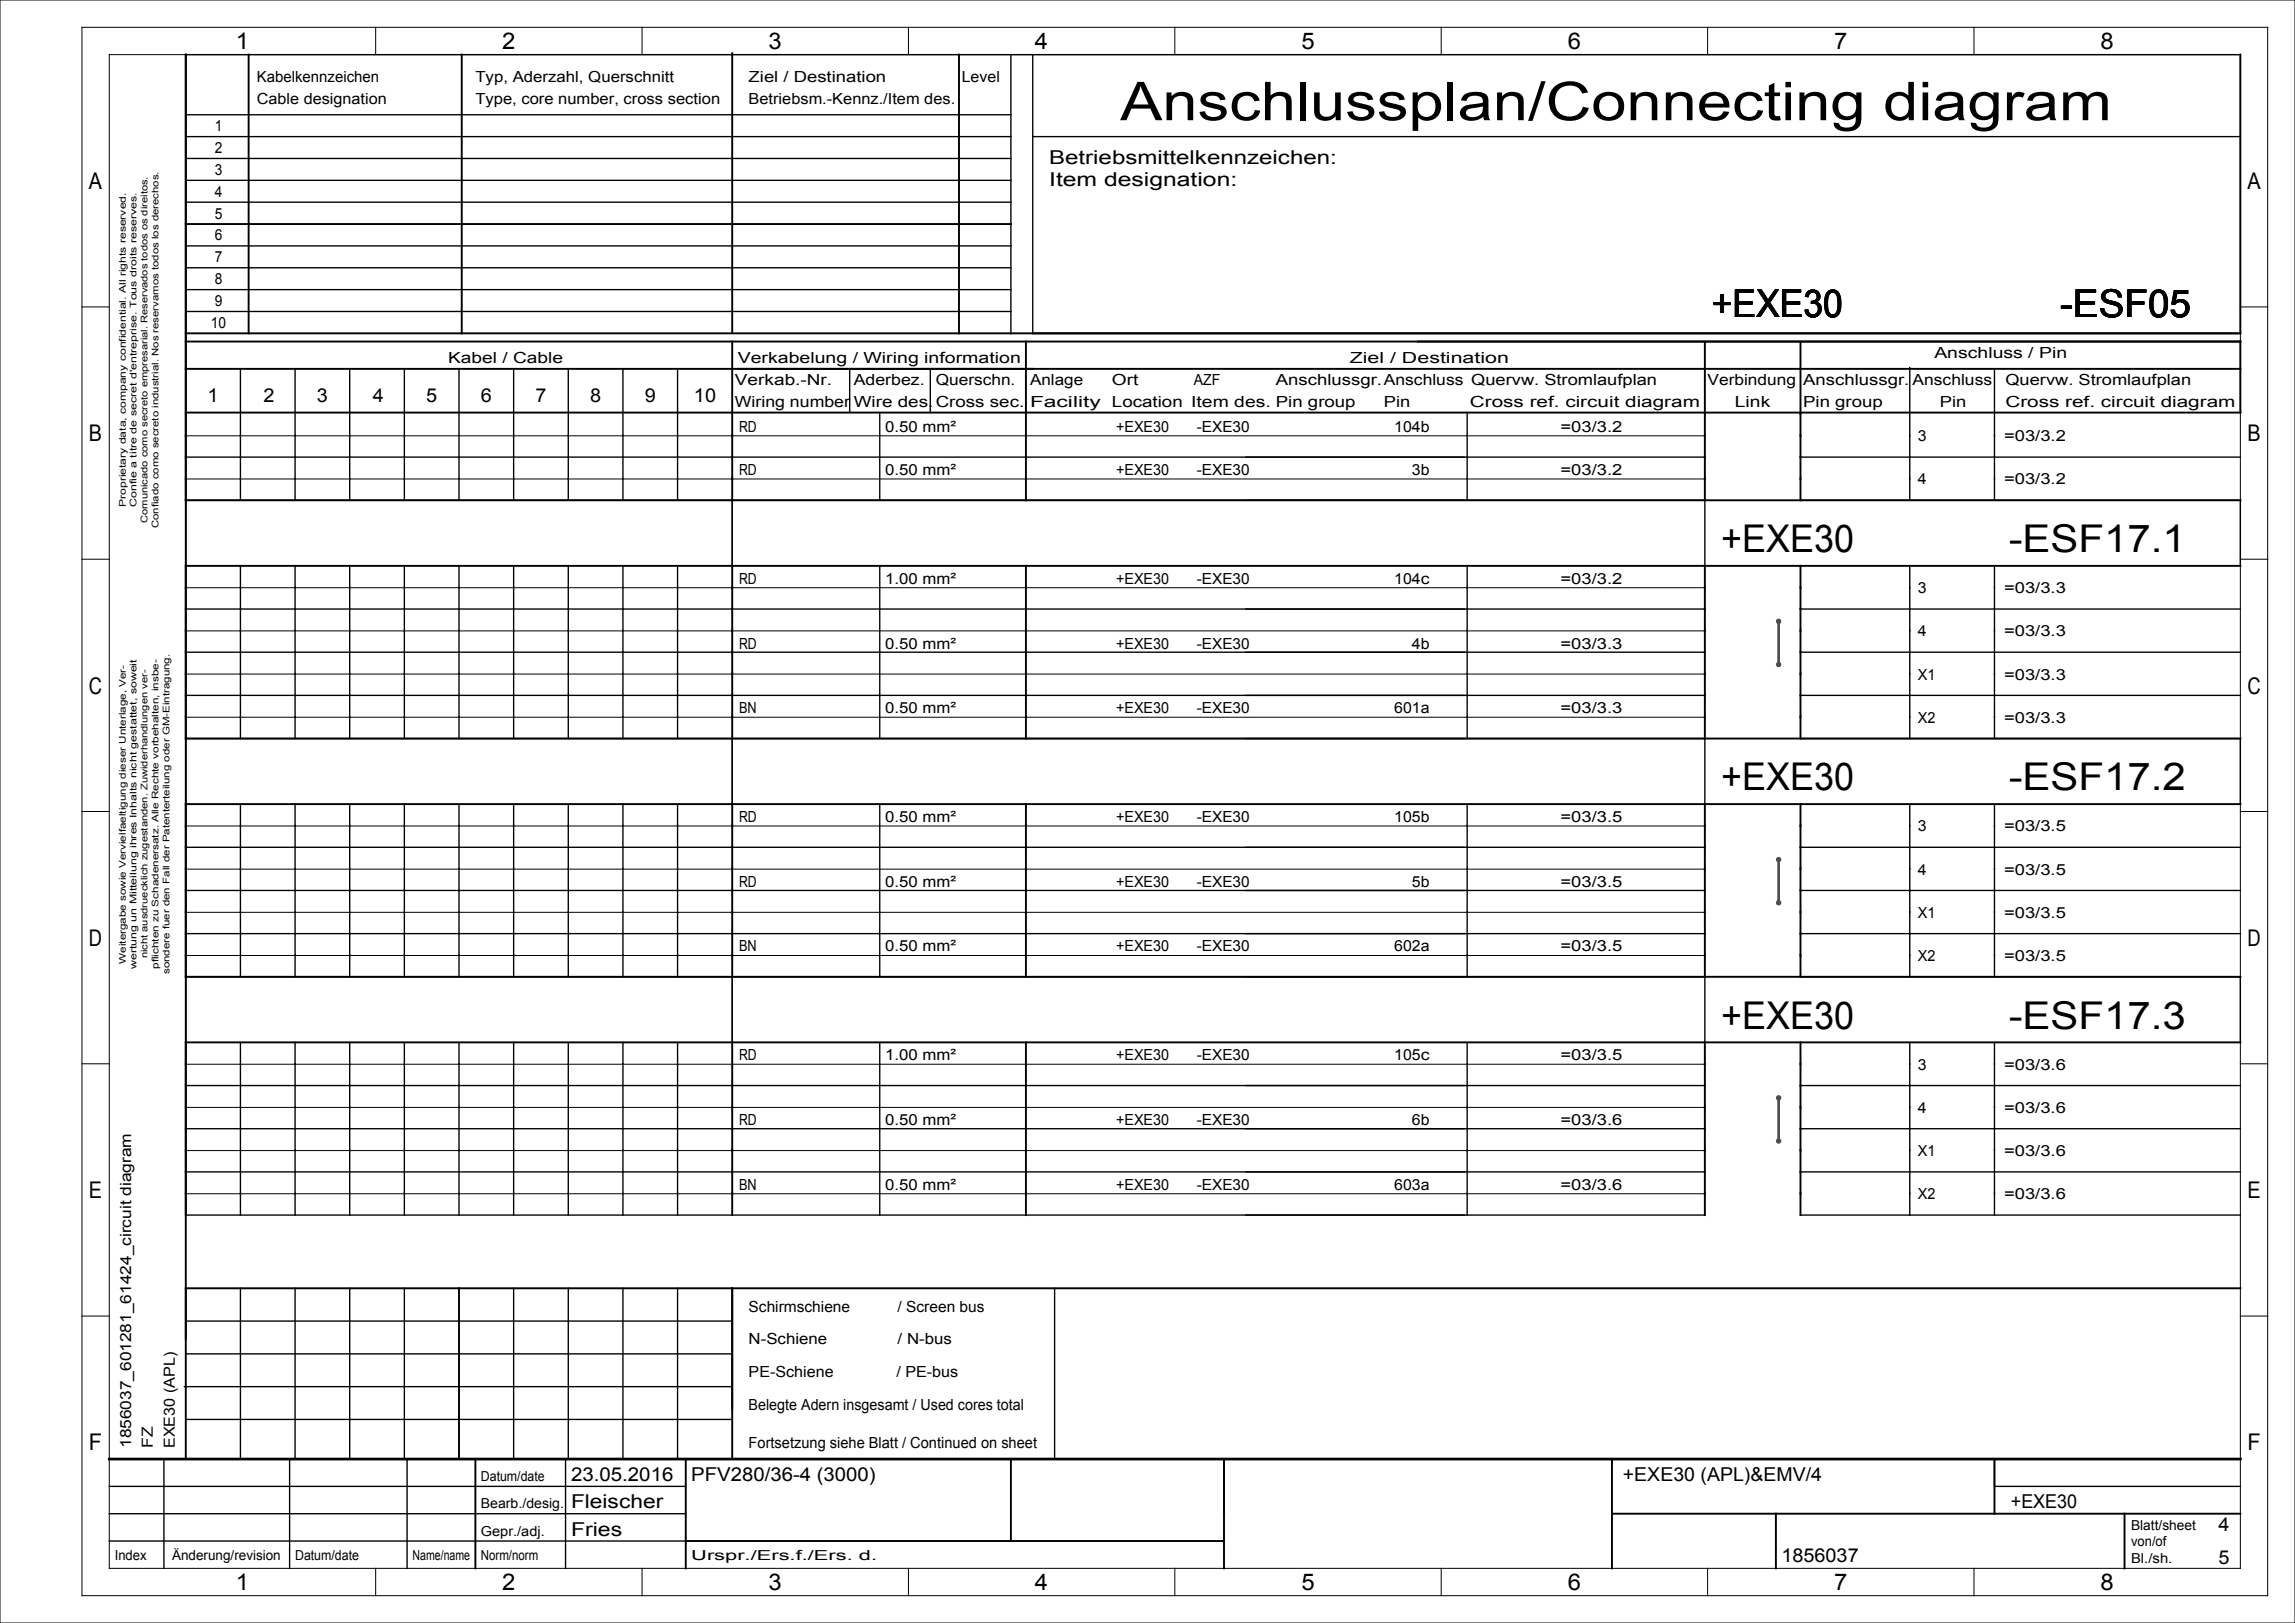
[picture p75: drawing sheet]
<svg xmlns="http://www.w3.org/2000/svg" width="420mm" height="297mm" viewBox="0 0 420 297" stroke-linecap="round" stroke-linejoin="round" font-family="sans-serif">
<defs><g id="words">
<text font-size="9.8" x="205" y="22">Anschlussplan/Connecting diagram</text>
<g font-size="7">
<text x="313.3" y="58">+EXE30</text>
<text x="377" y="58">-ESF05</text>
<text x="315" y="101">+EXE30</text>
<text x="367.6" y="101">-ESF17.1</text>
<text x="315" y="144.7">+EXE30</text>
<text x="367.6" y="144.7">-ESF17.2</text>
<text x="315" y="188.2">+EXE30</text>
<text x="367.6" y="188.2">-ESF17.3</text>
</g>
<g font-size="4.2">
<text x="43.2" y="9">1</text>
<text x="91.9" y="9">2</text>
<text x="140.7" y="9">3</text>
<text x="189.4" y="9">4</text>
<text x="238.2" y="9">5</text>
<text x="286.9" y="9">6</text>
<text x="335.7" y="9">7</text>
<text x="384.4" y="9">8</text>
<text x="16.3" y="34.6">A</text>
<text x="411.3" y="34.6">A</text>
<text x="16.3" y="80.8">B</text>
<text x="411.3" y="80.8">B</text>
<text x="16.3" y="126.9">C</text>
<text x="411.3" y="126.9">C</text>
<text x="16.3" y="173.1">D</text>
<text x="411.3" y="173.1">D</text>
<text x="16.3" y="219.2">E</text>
<text x="411.3" y="219.2">E</text>
<text x="16.3" y="265.4">F</text>
<text x="411.3" y="265.4">F</text>
<text x="43.2" y="291">1</text>
<text x="91.9" y="291">2</text>
<text x="140.7" y="291">3</text>
<text x="189.4" y="291">4</text>
<text x="238.2" y="291">5</text>
<text x="286.9" y="291">6</text>
<text x="335.7" y="291">7</text>
<text x="384.4" y="291">8</text>
</g>
<g font-size="3.5">
<text x="192" y="30">Betriebsmittelkennzeichen:</text>
<text x="192" y="34">Item designation:</text>
<text x="38" y="73.5">1</text>
<text x="48.3" y="73.5">2</text>
<text x="58" y="73.5">3</text>
<text x="68.3" y="73.5">4</text>
<text x="78" y="73.5">5</text>
<text x="88" y="73.5">6</text>
<text x="98" y="73.5">7</text>
<text x="108" y="73.5">8</text>
<text x="118" y="73.5">9</text>
<text x="127" y="73.5">10</text>
<text x="104.5" y="276">Fleischer</text>
<text x="104.5" y="271">23.05.2016</text>
<text x="126.5" y="271">PFV280/36-4 (3000)</text>
<text x="297" y="271">+EXE30 (APL)&amp;EMV/4</text>
<text x="368" y="276">+EXE30</text>
<text x="104.5" y="281">Fries</text>
<text x="406" y="280.3">4</text>
<text x="326" y="285.8">1856037</text>
<text x="406" y="286.3">5</text>
</g>
<g font-size="2.8">
<text x="47" y="15">Kabelkennzeichen</text>
<text x="87" y="15">Typ, Aderzahl, Querschnitt</text>
<text x="137" y="15">Ziel / Destination</text>
<text x="176" y="15">Level</text>
<text x="47" y="19">Cable designation</text>
<text x="87" y="19">Type, core number, cross section</text>
<text x="137" y="19">Betriebsm.-Kennz./Item des.</text>
<text x="39.3" y="24">1</text>
<text x="39.3" y="28">2</text>
<text x="39.3" y="32">3</text>
<text x="39.3" y="36">4</text>
<text x="39.3" y="40">5</text>
<text x="39.3" y="44">6</text>
<text x="39.3" y="48">7</text>
<text x="39.3" y="52">8</text>
<text x="39.3" y="56">9</text>
<text x="38.6" y="60">10</text>
<text x="354" y="65.5">Anschluss / Pin</text>
<text x="82" y="66.5">Kabel / Cable</text>
<text x="134.5" y="70.5">Verkab.-Nr.</text>
<text x="135" y="66.5">Verkabelung / Wiring information</text>
<text x="156.2" y="70.5">Aderbez.</text>
<text x="171.2" y="70.5">Querschn.</text>
<text x="188.5" y="70.5">Anlage</text>
<text x="203.5" y="70.5">Ort</text>
<text x="218.5" y="70.5">AZF</text>
<text x="233.5" y="70.5">Anschlussgr.Anschluss Quervw. Stromlaufplan</text>
<text x="247" y="66.5">Ziel / Destination</text>
<text x="312.5" y="70.5">Verbindung</text>
<text x="330" y="70.5">Anschlussgr.</text>
<text x="350" y="70.5">Anschluss</text>
<text x="367" y="70.5">Quervw. Stromlaufplan</text>
<text x="134.5" y="74.5">Wiring number</text>
<text x="156.2" y="74.5">Wire des.</text>
<text x="171.2" y="74.5">Cross sec.</text>
<text x="188.5" y="74.5">Facility</text>
<text x="203.5" y="74.5">Location Item des. Pin group</text>
<text x="253.3" y="74.5">Pin</text>
<text x="269" y="74.5">Cross ref. circuit diagram</text>
<text x="317.5" y="74.5">Link</text>
<text x="330" y="74.5">Pin group</text>
<text x="355" y="74.5">Pin</text>
<text x="367" y="74.5">Cross ref. circuit diagram</text>
<text x="135.3" y="79">RD</text>
<text x="162" y="79">0.50 mm²</text>
<text x="204.2" y="79">+EXE30</text>
<text x="219" y="79">-EXE30</text>
<text x="255.1" y="79">104b</text>
<text x="285.6" y="79">=03/3.2</text>
<text x="351" y="80.8">3</text>
<text x="366.7" y="80.8">=03/3.2</text>
<text x="135.3" y="86.9">RD</text>
<text x="162" y="86.9">0.50 mm²</text>
<text x="204.2" y="86.9">+EXE30</text>
<text x="219" y="86.9">-EXE30</text>
<text x="258.4" y="86.9">3b</text>
<text x="285.6" y="86.9">=03/3.2</text>
<text x="351" y="88.7">4</text>
<text x="366.7" y="88.7">=03/3.2</text>
<text x="135.3" y="106.8">RD</text>
<text x="162" y="106.8">1.00 mm²</text>
<text x="204.2" y="106.8">+EXE30</text>
<text x="219" y="106.8">-EXE30</text>
<text x="255.1" y="106.8">104c</text>
<text x="285.6" y="106.8">=03/3.2</text>
<text x="351" y="108.5">3</text>
<text x="366.7" y="108.5">=03/3.3</text>
<text x="135.3" y="118.7">RD</text>
<text x="162" y="118.7">0.50 mm²</text>
<text x="204.2" y="118.7">+EXE30</text>
<text x="219" y="118.7">-EXE30</text>
<text x="258.4" y="118.7">4b</text>
<text x="285.6" y="118.7">=03/3.3</text>
<text x="351" y="116.5">4</text>
<text x="366.7" y="116.5">=03/3.3</text>
<text x="351" y="124.3">X1</text>
<text x="366.7" y="124.3">=03/3.3</text>
<text x="135.3" y="130.5">BN</text>
<text x="162" y="130.5">0.50 mm²</text>
<text x="204.2" y="130.5">+EXE30</text>
<text x="219" y="130.5">-EXE30</text>
<text x="255.1" y="130.5">601a</text>
<text x="285.6" y="130.5">=03/3.3</text>
<text x="351" y="132.2">X2</text>
<text x="366.7" y="132.2">=03/3.3</text>
<text x="135.3" y="150.4">RD</text>
<text x="162" y="150.4">0.50 mm²</text>
<text x="204.2" y="150.4">+EXE30</text>
<text x="219" y="150.4">-EXE30</text>
<text x="255.1" y="150.4">105b</text>
<text x="285.6" y="150.4">=03/3.5</text>
<text x="351" y="152.1">3</text>
<text x="366.7" y="152.1">=03/3.5</text>
<text x="351" y="160">4</text>
<text x="366.7" y="160">=03/3.5</text>
<text x="135.3" y="162.3">RD</text>
<text x="162" y="162.3">0.50 mm²</text>
<text x="204.2" y="162.3">+EXE30</text>
<text x="219" y="162.3">-EXE30</text>
<text x="258.4" y="162.3">5b</text>
<text x="285.6" y="162.3">=03/3.5</text>
<text x="351" y="168">X1</text>
<text x="366.7" y="168">=03/3.5</text>
<text x="135.3" y="174.1">BN</text>
<text x="162" y="174.1">0.50 mm²</text>
<text x="204.2" y="174.1">+EXE30</text>
<text x="219" y="174.1">-EXE30</text>
<text x="255.1" y="174.1">602a</text>
<text x="285.6" y="174.1">=03/3.5</text>
<text x="351" y="175.9">X2</text>
<text x="366.7" y="175.9">=03/3.5</text>
<text x="135.3" y="194">RD</text>
<text x="162" y="194">1.00 mm²</text>
<text x="204.2" y="194">+EXE30</text>
<text x="219" y="194">-EXE30</text>
<text x="255.1" y="194">105c</text>
<text x="285.6" y="194">=03/3.5</text>
<text x="351" y="195.7">3</text>
<text x="366.7" y="195.7">=03/3.6</text>
<text x="351" y="203.7">4</text>
<text x="366.7" y="203.7">=03/3.6</text>
<text x="135.3" y="205.9">RD</text>
<text x="162" y="205.9">0.50 mm²</text>
<text x="204.2" y="205.9">+EXE30</text>
<text x="219" y="205.9">-EXE30</text>
<text x="258.4" y="205.9">6b</text>
<text x="285.6" y="205.9">=03/3.6</text>
<text x="351" y="211.5">X1</text>
<text x="366.7" y="211.5">=03/3.6</text>
<text x="135.3" y="217.7">BN</text>
<text x="162" y="217.7">0.50 mm²</text>
<text x="204.2" y="217.7">+EXE30</text>
<text x="219" y="217.7">-EXE30</text>
<text x="255.1" y="217.7">603a</text>
<text x="285.6" y="217.7">=03/3.6</text>
<text x="351" y="219.4">X2</text>
<text x="366.7" y="219.4">=03/3.6</text>
<text x="137" y="240">Schirmschiene</text>
<text x="164.3" y="240">/ Screen bus</text>
<text x="137" y="246">N-Schiene</text>
<text x="164.3" y="246">/ N-bus</text>
<text x="137" y="252">PE-Schiene</text>
<text x="164.1" y="252">/ PE-bus</text>
<text x="137" y="258">Belegte Adern insgesamt / Used cores total</text>
<text x="24" y="265" transform="rotate(-90 24 265)">1856037_601281_61424_circuit diagram</text>
<text x="28" y="265" transform="rotate(-90 28 265)">FZ</text>
<text x="32" y="265" transform="rotate(-90 32 265)">EXE30 (APL)</text>
<text x="137" y="265">Fortsetzung siehe Blatt / Continued on sheet</text>
</g>
<g font-size="2.5">
<text x="88" y="271">Datum/date</text>
<text x="88" y="276">Bearb./desig.</text>
<text x="88" y="281">Gepr./adj.</text>
<text x="390" y="280">Blatt/sheet</text>
<text x="21" y="285.5">Index</text>
<text x="31.5" y="285.5">Änderung/revision</text>
<text x="54" y="285.5">Datum/date</text>
<text x="75.5" y="285.5">Name/name</text>
<text x="88" y="285.5">Norm/norm</text>
<text x="126.5" y="285.5">Urspr./Ers.f./Ers. d.</text>
<text x="390" y="286">Bl./sh.</text>
<text x="390" y="283">von/of</text>
</g>
<g font-size="1.7">
<text x="23" y="92.8" transform="rotate(-90 23 92.8)">Proprietary data, company confidential. All rights reserved.</text>
<text x="25" y="92.8" transform="rotate(-90 25 92.8)">Confie a titre de secret d'entreprise. Tous droits reserves.</text>
<text x="27" y="95.7" transform="rotate(-90 27 95.7)">Comunicado como secreto empresarial. Reservados todos os direitos.</text>
<text x="29" y="96.6" transform="rotate(-90 29 96.6)">Confiado como secreto industrial. Nos reservamos todos los derechos.</text>
<text x="23" y="176.4" transform="rotate(-90 23 176.4)">Weitergabe sowie Vervielfaeltigung dieser Unterlage, Ver-</text>
<text x="25" y="177.3" transform="rotate(-90 25 177.3)">wertung un Mitteilung ihres Inhalts nicht gestattet, soweit</text>
<text x="27" y="175.4" transform="rotate(-90 27 175.4)">nicht ausdruecklich zugestanden. Zuwiderhandlungen ver-</text>
<text x="29" y="177.3" transform="rotate(-90 29 177.3)">pflichten zu Schadenersatz. Alle Rechte vorbehalten, insbe-</text>
<text x="31" y="178.3" transform="rotate(-90 31 178.3)">sondere fuer den Fall der Patenterteilung oder GM-Eintragung.</text>
</g>
</g></defs>
<g fill="none" stroke="#000" stroke-width=".18">
<path d="M0 0h420v297h-420zM15 5h400v287h-400zM20 10h390v277h-390zM68.8 5v5M117.5 5v5M166.3 5v5M215 5v5M263.8 5v5M312.5 5v5M361.3 5v5M15 56.2h5M410 56.2h5"/>
<path d="M15 102.3h5M410 102.3h5M15 148.5h5M410 148.5h5M15 194.7h5M410 194.7h5M15 240.8h5M410 240.8h5M68.8 287v5M117.5 287v5M166.3 287v5M215 287v5"/>
<path d="M263.8 287v5M312.5 287v5M361.3 287v5"/>
</g>
<g fill="#00f">
<circle cx="325.5" cy="113.7" r=".5"/>
<circle cx="325.5" cy="165.2" r=".5"/>
</g>
<path d="M325.5 157.3v7.9" fill="none" stroke="#00f" stroke-width=".5"/>
<g fill="#00f">
<circle cx="325.5" cy="200.9" r=".5"/>
<circle cx="325.5" cy="121.6" r=".5"/>
<circle cx="325.5" cy="208.8" r=".5"/>
<circle cx="325.5" cy="157.3" r=".5"/>
</g>
<path d="M325.5 113.7v7.9M325.5 200.9v7.9" fill="none" stroke="#00f" stroke-width=".5"/>
<g fill="none" stroke="#000" stroke-width=".25">
<path d="M34 10h376M185 10v51M189 10v51M34 21h151M34 25h151M34 37h151M34 29h151M34 33h151M189 25h221M34 45h151M34 53h151M34 49h151"/>
<path d="M34 57h151M44 67.5v8M44 75.8v15.7M54 67.5v8M54 75.8v15.7M64 67.5v8M64 75.8v15.7M74 67.5v8M74 75.8v15.7M84 67.5v8M84 75.8v15.7M94 67.5v8"/>
<path d="M94 75.8v15.7M104 67.5v8M104 75.8v15.7M114 67.5v8M114 75.8v15.7M124 67.5v8M124 75.8v15.7M155.5 67.5v8M161 75.8v15.7M170.2 67.5v8M268.5 75.8v15.7M349.5 67.2v8"/>
<path d="M349.5 75.8v15.7M365 67.5v8M365 75.8v15.7M34 83.6h278M134 91.5v12.1M329.5 91.5h80.5v12.1M329.5 83.6h80.5M34 103.6v-12.1h278v12.1M34 111.4h278M34 119.3h278M44 103.6v31.5M54 103.6v31.5"/>
<path d="M64 103.6v31.5M74 103.6v31.5M84 103.6v31.5M94 103.6v31.5M104 103.6v31.5M114 103.6v31.5M124 103.6v31.5M161 103.6v31.5M268.5 103.6v31.5M329.5 111.4h80.5M329.5 119.3h80.5M349.5 103.6v31.5"/>
<path d="M365 103.6v31.5M34 127.3h278M134 135.1v12M329.5 135.1h80.5v12M329.5 127.3h80.5M34 147.1v-12h278v12M34 155h278M44 147.1v31.6M54 147.1v31.6M64 147.1v31.6M74 147.1v31.6M84 147.1v31.6"/>
<path d="M94 147.1v31.6M104 147.1v31.6M114 147.1v31.6M124 147.1v31.6M161 147.1v31.6M268.5 147.1v31.6M329.5 155h80.5M349.5 147.1v31.6M365 147.1v31.6M34 163h278M34 170.8h278M134 178.7v12.1"/>
<path d="M329.5 178.7h80.5v12.1M329.5 163h80.5M329.5 170.8h80.5M34 190.8v-12.1h278v12.1M34 198.6h278M44 190.8v31.6M54 190.8v31.6M64 190.8v31.6M74 190.8v31.6M84 190.8v31.6M94 190.8v31.6M104 190.8v31.6"/>
<path d="M114 190.8v31.6M124 190.8v31.6M161 190.8v31.6M268.5 190.8v31.6M329.5 198.6h80.5M349.5 190.8v31.6M365 190.8v31.6M34 214.5h278M34 206.5h278M329.5 214.5h80.5M329.5 206.5h80.5M34 222.4h278"/>
<path d="M44 235.8v31.2M54 235.8v31.2M64 235.8v31.2M74 235.8v31.2M94 235.8v31.2M104 235.8v31.2M114 235.8v31.2M124 235.8v31.2M193 235.8v31.2M329.5 222.4h80.5M33.7 253.8h100.1M34 259.7h100"/>
<path d="M34 247.8h100M34 241.8h100M20 272h105.5M20 277h105.5M30 267v20M53 267v20M74.5 267v20M103.5 267v20M224 267v10M365 267v5h45M20 282h105.5"/>
</g>
<g fill="none" stroke="#000" stroke-width=".35">
<path d="M34 10v257M45.5 10v51M84.5 10v51M134 9.7v51.1M175.5 10v51M410 10v51h-376M34 41h151M34 67.5h376M34 62.5h376v13h-376M134 62.5v13M134 75.8v15.7M187.8 62.5v13"/>
<path d="M187.8 75.8v15.7M312 62.7v28.8M329.5 62.7v28.8M34 91.5h376M34 103.6h376M134 103.6v31.5M187.8 103.6v31.5M312 103.6v31.5M329.5 103.6v31.5M34 135.1h376M34 147.1h376M134 147.1v31.6"/>
<path d="M187.8 147.1v31.6M312 147.1v31.6M329.5 147.1v31.6M34 178.7h376M34 190.8h376M134 190.8v31.6M187.8 190.8v31.6M312 190.8v31.6M329.5 190.8v31.6M34 235.8h376M84 235.8v31.2M134 235.8v31.2"/>
<path d="M87 267v20M125.5 267v20M185 267v15M224 267v20M295 277h115M295 267v20M325 277v10M365 267v10M388.8 277v10M125.5 282h98.5"/>
</g>
<path d="M20 267h390" fill="none" stroke="#000" stroke-width=".5"/>
<g fill="none" stroke="#000" stroke-width=".18">
<path d="M34 79.7h278M34 87.7h278M34 107.5h278M34 115.4h278M34 131.2h278M34 123.4h278M34 151.2h278M34 159.1h278M34 174.8h278M34 166.9h278M34 194.7h278M34 210.6h278"/>
<path d="M34 202.6h278M34 218.4h278"/>
</g>
<use href="#words"/>
</svg>
